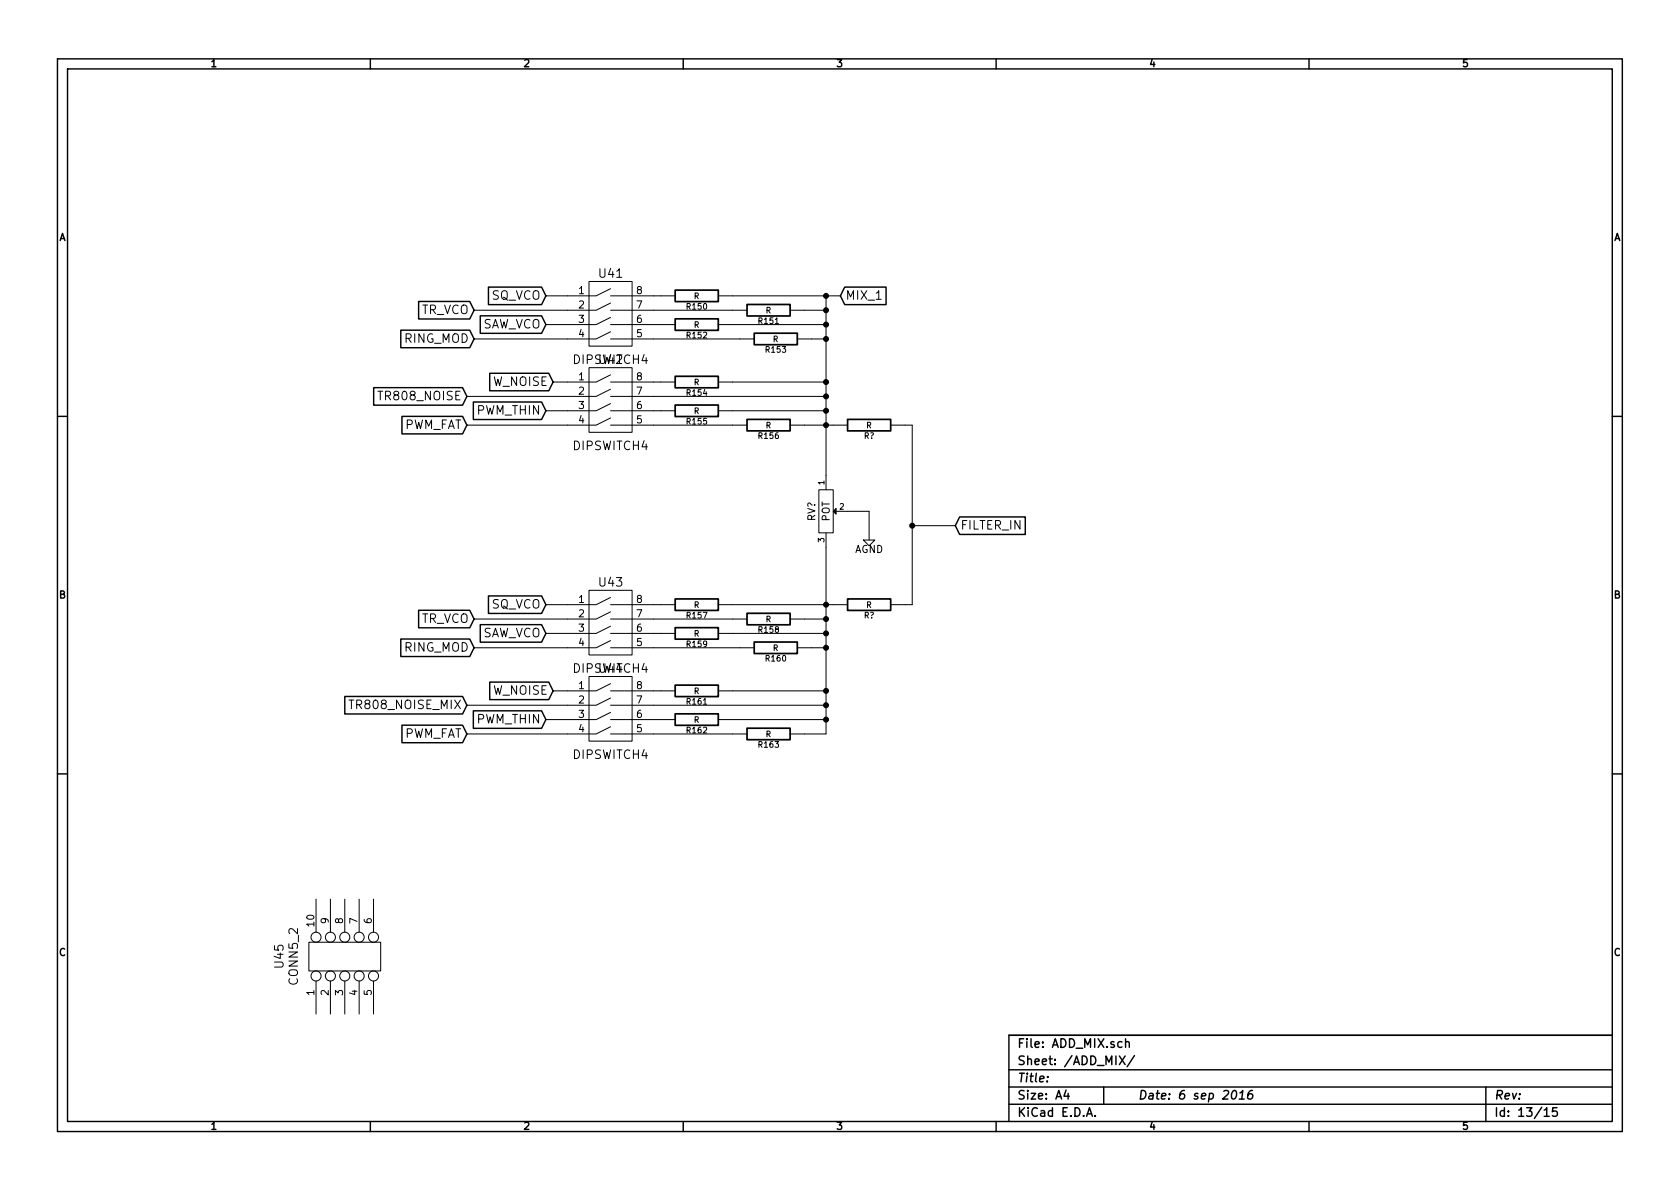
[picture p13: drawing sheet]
<svg xmlns="http://www.w3.org/2000/svg" width="297mm" height="210mm" viewBox="0 0 297 210" stroke-linecap="round" stroke-linejoin="round" font-family="sans-serif">
<defs><g id="words">
<g font-size="2.1">
<text x="86.7" y="53.1">SQ_VCO</text>
<text x="106" y="49.2">U41</text>
<text x="149.5" y="53.1">MIX_1</text>
<text x="74.3" y="55.6">TR_VCO</text>
<text x="84.8" y="58.2">SAW_VCO</text>
<text x="71.5" y="60.7">RING_MOD</text>
<text x="101.4" y="64.4">DIPSWITCH4</text>
<text x="106" y="64.4">U42</text>
<text x="67.5" y="70.9">TR808_NOISE</text>
<text x="87.1" y="68.3">W_NOISE</text>
<text x="71.1" y="75.9">PWM_FAT</text>
<text x="84.3" y="73.4">PWM_THIN</text>
<text x="101.4" y="79.7">DIPSWITCH4</text>
<text x="169.8" y="93.7">FILTER_IN</text>
<text x="86.7" y="107.7">SQ_VCO</text>
<text x="106" y="103.8">U43</text>
<text x="74.3" y="110.2">TR_VCO</text>
<text x="84.8" y="112.8">SAW_VCO</text>
<text x="71.5" y="115.3">RING_MOD</text>
<text x="101.4" y="119">DIPSWITCH4</text>
<text x="106" y="119">U44</text>
<text x="62.5" y="125.5">TR808_NOISE_MIX</text>
<text x="87.1" y="122.9">W_NOISE</text>
<text x="71.1" y="130.6">PWM_FAT</text>
<text x="84.3" y="128">PWM_THIN</text>
<text x="101.4" y="134.3">DIPSWITCH4</text>
<text x="50.2" y="171.1" transform="rotate(-90 50.2 171.1)">U45</text>
<text x="52.8" y="174" transform="rotate(-90 52.8 174)">CONN5_2</text>
<text x="179.9" y="185.4">File: ADD_MIX.sch</text>
<text x="179.9" y="191.5">Title:</text>
<text x="179.9" y="188.4">Sheet: /ADD_MIX/</text>
<text x="179.9" y="197.6">KiCad E.D.A.</text>
<text x="179.9" y="194.5">Size: A4</text>
<text x="201.2" y="194.5">Date: 6 sep 2016</text>
<text x="264.2" y="194.5">Rev:</text>
<text x="264.2" y="197.6">Id: 13/15</text>
</g>
<g font-size="1.8">
<text x="37.3" y="11.9">1</text>
<text x="92.7" y="11.9">2</text>
<text x="148" y="11.9">3</text>
<text x="203.3" y="11.9">4</text>
<text x="258.6" y="11.9">5</text>
<text x="10.4" y="42.7">A</text>
<text x="285.3" y="42.7">A</text>
<text x="102.3" y="52.1">1</text>
<text x="112.6" y="52.1">8</text>
<text x="102.3" y="54.6">2</text>
<text x="102.3" y="57.1">3</text>
<text x="102.3" y="59.7">4</text>
<text x="112.6" y="59.7">5</text>
<text x="112.6" y="57.1">6</text>
<text x="112.6" y="54.6">7</text>
<text x="102.3" y="67.3">1</text>
<text x="102.3" y="69.8">2</text>
<text x="112.6" y="69.8">7</text>
<text x="112.6" y="67.3">8</text>
<text x="102.3" y="72.4">3</text>
<text x="102.3" y="74.9">4</text>
<text x="112.6" y="74.9">5</text>
<text x="112.6" y="72.4">6</text>
<text x="144.2" y="92.2" transform="rotate(-90 144.2 92.2)">RV?</text>
<text x="146.8" y="92.2" transform="rotate(-90 146.8 92.2)">POT</text>
<text x="151.1" y="97.8">AGND</text>
<text x="10.4" y="105.9">B</text>
<text x="102.3" y="106.7">1</text>
<text x="112.6" y="106.7">8</text>
<text x="285.3" y="105.9">B</text>
<text x="102.3" y="109.2">2</text>
<text x="102.3" y="111.8">3</text>
<text x="112.6" y="111.8">6</text>
<text x="112.6" y="109.2">7</text>
<text x="102.3" y="114.3">4</text>
<text x="112.6" y="114.3">5</text>
<text x="102.3" y="121.9">1</text>
<text x="102.3" y="124.5">2</text>
<text x="112.6" y="124.5">7</text>
<text x="112.6" y="121.9">8</text>
<text x="102.3" y="127">3</text>
<text x="102.3" y="129.5">4</text>
<text x="112.6" y="129.5">5</text>
<text x="112.6" y="127">6</text>
<text x="55.6" y="163.8" transform="rotate(-90 55.6 163.8)">10</text>
<text x="58.2" y="163.3" transform="rotate(-90 58.2 163.3)">9</text>
<text x="60.7" y="163.3" transform="rotate(-90 60.7 163.3)">8</text>
<text x="63.2" y="163.3" transform="rotate(-90 63.2 163.3)">7</text>
<text x="65.8" y="163.3" transform="rotate(-90 65.8 163.3)">6</text>
<text x="10.4" y="169.1">C</text>
<text x="285.3" y="169.1">C</text>
<text x="55.6" y="176" transform="rotate(-90 55.6 176)">1</text>
<text x="58.2" y="176" transform="rotate(-90 58.2 176)">2</text>
<text x="60.7" y="176" transform="rotate(-90 60.7 176)">3</text>
<text x="63.2" y="176" transform="rotate(-90 63.2 176)">4</text>
<text x="65.8" y="176" transform="rotate(-90 65.8 176)">5</text>
<text x="37.3" y="199.8">1</text>
<text x="92.7" y="199.8">2</text>
<text x="148" y="199.8">3</text>
<text x="203.3" y="199.8">4</text>
<text x="258.6" y="199.8">5</text>
</g>
<g font-size="1.4">
<text x="122.7" y="52.9">R</text>
<text x="121.5" y="54.8">R150</text>
<text x="121.5" y="59.9">R152</text>
<text x="122.7" y="58">R</text>
<text x="134.2" y="57.3">R151</text>
<text x="135.4" y="55.5">R</text>
<text x="135.5" y="62.4">R153</text>
<text x="136.6" y="60.5">R</text>
<text x="121.5" y="70">R154</text>
<text x="122.7" y="68.2">R</text>
<text x="121.5" y="75.1">R155</text>
<text x="122.7" y="73.2">R</text>
<text x="134.2" y="77.6">R156</text>
<text x="135.4" y="75.8">R</text>
<text x="152.7" y="77.6">R?</text>
<text x="153.1" y="75.8">R</text>
<text x="145.8" y="85.7" transform="rotate(-90 145.8 85.7)">1</text>
<text x="145.8" y="95.9" transform="rotate(-90 145.8 95.9)">3</text>
<text x="148.5" y="90.2">2</text>
<text x="122.7" y="107.5">R</text>
<text x="153.1" y="107.5">R</text>
<text x="121.5" y="109.4">R157</text>
<text x="122.7" y="112.6">R</text>
<text x="134.2" y="111.9">R158</text>
<text x="135.4" y="110.1">R</text>
<text x="152.7" y="109.4">R?</text>
<text x="121.5" y="114.5">R159</text>
<text x="135.5" y="117">R160</text>
<text x="136.6" y="115.2">R</text>
<text x="121.5" y="124.6">R161</text>
<text x="122.7" y="122.8">R</text>
<text x="121.5" y="129.7">R162</text>
<text x="122.7" y="127.9">R</text>
<text x="135.4" y="130.4">R</text>
<text x="134.2" y="132.3">R163</text>
</g>
</g></defs>
<g fill="none" stroke="#000" stroke-width=".25">
<path d="M10.2 10.4h276.6v189.7h-276.6zM11.9 12.2h273.2v186.1h-273.2zM65.5 10.4v1.8M120.8 10.4v1.8M176.1 10.4v1.8M231.4 10.4v1.8M70.9 58.4h12.2l.7 1.5-.7 1.6h-12.2zM74 53.3h9.1l.7 1.6-.7 1.5h-9.1zM84.9 55.8h10.9l.7 1.6-.7 1.5h-10.9zM86.4 50.8h9.4l.7 1.5-.7 1.6h-9.4zM149.4 50.8h7.3v3.1h-7.3l-.8-1.6zM10.2 73.6h1.7"/>
<path d="M66.1 68.5h15.7l.7 1.6-.7 1.5h-15.7zM71.1 73.6h10.7l.7 1.6-.7 1.5h-10.7zM83.7 71.1h12.1l.7 1.5-.7 1.6h-12.1zM86.6 66h10.4l.8 1.6-.8 1.5h-10.4zM285.1 73.6h1.7M169.7 91.4h11.6v3.1h-11.6l-.8-1.5zM70.9 113h12.2l.7 1.5-.7 1.6h-12.2zM74 107.9h9.1l.7 1.6-.7 1.5h-9.1zM84.9 110.5h10.9l.7 1.5-.7 1.6h-10.9zM86.4 105.4h9.4l.7 1.5-.7 1.6h-9.4zM10.2 136.8h1.7M61 123.2h20.8l.7 1.5-.7 1.6h-20.8z"/>
<path d="M71.1 128.2h10.7l.7 1.6-.7 1.5h-10.7zM83.7 125.7h12.1l.7 1.5-.7 1.6h-12.1zM86.6 120.6h10.4l.8 1.6-.8 1.5h-10.4zM285.1 136.8h1.7M65.5 198.3v1.8M120.8 198.3v1.8M176.1 198.3v1.8M178.4 189.2h106.7M178.4 195.3h106.7M178.4 192.2h106.7M185.2 190.4v.1M188.5 192.8l-.4 1h1"/>
<path d="M188.8 193.3v1.1M192.1 197.4l.5-1.5 .5 1.5M192.3 197h.7M193.6 197.3v.1M195.1 192.2v3.1M197.9 186.7l1 1.6M198.9 186.7l-1 1.6M199 184.3h.1a.36 .36 0 0 1 .6 .1v.8M199 183.7v1.5M200.6 186.7l-1.3 1.9M218 193l.3-.2a.88 .88 0 0 1-.3 1.6l-.2-.3a1.19 1.19 0 0 1 .2-1.1zM219.1 194.4h.9"/>
<path d="M219.2 193.3l.5-.5-.1 1.6M221.5 192.8a.72 .72 0 0 0-.9 .7v.6l.3 .3 .5-.2 .1-.6a.49 .49 0 0 0-.9 .1M231.4 198.3v1.8M262.7 192.2v6.1M273 196.3l.5-.4v1.5M273 197.4h.9M275.3 195.9h-.8v.7l.2-.1h.5l.2 .3-.1 .5-.2 .1-.6-.1M285.1 183.1h-106.7v15.2"/>
</g>
<g fill="none" stroke="#000" stroke-width=".18">
<path d="M83.8 59.9h21.5M83.8 54.9h21.5M96.5 57.4h8.8M96.5 52.3h8.8M104.1 49.8h7.7v11.4h-7.7zM107.9 58.7l-2.5 1.2M107.9 56.1l-2.5 1.3M107.9 53.6l-2.5 1.3M107.9 51l-2.5 1.3M107.9 59.9h2.6M107.9 57.4h2.6M107.9 54.9h2.6"/>
<path d="M107.9 52.3h2.6M110.6 59.9h22.7M110.6 57.4h8.8M110.6 54.9h21.5M110.6 52.3h8.8M127 57.4h19M127 52.3h21.6M139.7 54.9h6.3M141 59.9h5M146 52.3v34.3M82.5 75.2h22.8M82.5 70.1h22.8"/>
<path d="M96.5 72.6h8.8M97.8 67.6h7.5M104.1 65h7.7v11.4h-7.7zM107.9 73.9l-2.5 1.3M107.9 71.4l-2.5 1.2M107.9 68.8l-2.5 1.3M107.9 66.3l-2.5 1.3M107.9 75.2h2.6M107.9 72.6h2.6M107.9 70.1h2.6M107.9 67.6h2.6M110.6 75.2h21.5"/>
<path d="M110.6 72.6h8.8M110.6 70.1h35.4M110.6 67.6h8.8M127 72.6h19M127 67.6h19M139.7 75.2h10.2M157.5 75.2h3.8v31.7h-3.8M144.8 86.6h2.5v7.6h-2.5zM146 94.2v35.6h-6.3M147.8 90.4h5.9v5.1M152.7 95.5h2l-1 1zM161.3 93h7.6"/>
<path d="M83.8 114.5h21.5M83.8 109.5h21.5M96.5 112h8.8M96.5 106.9h8.8M104.1 119.6h7.7v11.5h-7.7zM104.1 104.4h7.7v11.4h-7.7zM107.9 113.3l-2.5 1.2M107.9 110.7l-2.5 1.3M107.9 108.2l-2.5 1.3M107.9 105.7l-2.5 1.2M107.9 114.5h2.6M107.9 112h2.6"/>
<path d="M107.9 109.5h2.6M107.9 106.9h2.6M110.6 114.5h22.7M110.6 112h8.8M110.6 109.5h21.5M110.6 106.9h8.8M127 112h19M127 106.9h22.9M139.7 109.5h6.3M141 114.5h5M61.7 123.8h.9M82.5 129.8h22.8"/>
<path d="M82.5 124.7h22.8M96.5 127.2h8.8M97.8 122.2h7.5M107.9 128.5l-2.5 1.3M107.9 126l-2.5 1.2M107.9 123.4l-2.5 1.3M107.9 120.9l-2.5 1.3M107.9 129.8h2.6M107.9 127.2h2.6M107.9 124.7h2.6M107.9 122.2h2.6M110.6 129.8h21.5"/>
<path d="M110.6 127.2h8.8M110.6 124.7h35.4M110.6 122.2h8.8M127 127.2h19M127 122.2h19M55.9 159v5.8M58.4 159v5.8M61 159v5.8M63.5 159v5.8M66 159v5.8M54.6 166.6h12.7v5.1h-12.7zM55.9 173.5v5.8"/>
<path d="M58.4 173.5v5.8M61 173.5v5.8M63.5 173.5v5.8M66 173.5v5.8"/>
<circle cx="55.9" cy="165.7" r=".89"/>
<circle cx="55.9" cy="172.6" r=".89"/>
<circle cx="58.4" cy="172.6" r=".89"/>
<circle cx="58.4" cy="165.7" r=".89"/>
<circle cx="61" cy="172.6" r=".89"/>
<circle cx="61" cy="165.7" r=".89"/>
<circle cx="63.5" cy="172.6" r=".89"/>
<circle cx="63.5" cy="165.7" r=".89"/>
<circle cx="66" cy="165.7" r=".89"/>
<circle cx="66" cy="172.6" r=".89"/>
</g>
<g fill="none" stroke="#000" stroke-width=".3">
<path d="M119.4 51.3h7.6v2h-7.6zM119.4 56.4h7.6v2h-7.6zM132.1 53.8h7.6v2.1h-7.6zM133.3 58.9h7.7v2.1h-7.7zM119.4 66.5h7.6v2.1h-7.6zM119.4 71.6h7.6v2.1h-7.6zM132.1 74.2h7.6v2h-7.6zM149.9 74.2h7.6v2h-7.6zM119.4 105.9h7.6v2h-7.6zM119.4 111h7.6v2h-7.6zM132.1 108.5h7.6v2h-7.6zM133.3 113.5h7.7v2.1h-7.7z"/>
<path d="M149.9 105.9h7.6v2h-7.6zM119.4 121.2h7.6v2h-7.6zM119.4 126.2h7.6v2.1h-7.6zM132.1 128.8h7.6v2h-7.6z"/>
</g>
<g fill="#000" stroke="#000" stroke-width=".25">
<circle cx="146" cy="52.3" r=".41"/>
<circle cx="146" cy="54.9" r=".41"/>
<circle cx="146" cy="57.4" r=".41"/>
<circle cx="146" cy="59.9" r=".41"/>
<circle cx="146" cy="70.1" r=".41"/>
<circle cx="146" cy="67.6" r=".41"/>
<circle cx="146" cy="72.6" r=".41"/>
<circle cx="146" cy="75.2" r=".41"/>
<circle cx="161.3" cy="93" r=".41"/>
<circle cx="146" cy="112" r=".41"/>
<circle cx="146" cy="106.9" r=".41"/>
<circle cx="146" cy="109.5" r=".41"/>
<circle cx="146" cy="114.5" r=".41"/>
<circle cx="146" cy="127.2" r=".41"/>
<circle cx="146" cy="122.2" r=".41"/>
<circle cx="146" cy="124.7" r=".41"/>
</g>
<path d="M147.3 90.4l.5-.5v1z" fill="#000" stroke="#000" stroke-width=".18"/>
<use href="#words"/>
</svg>
